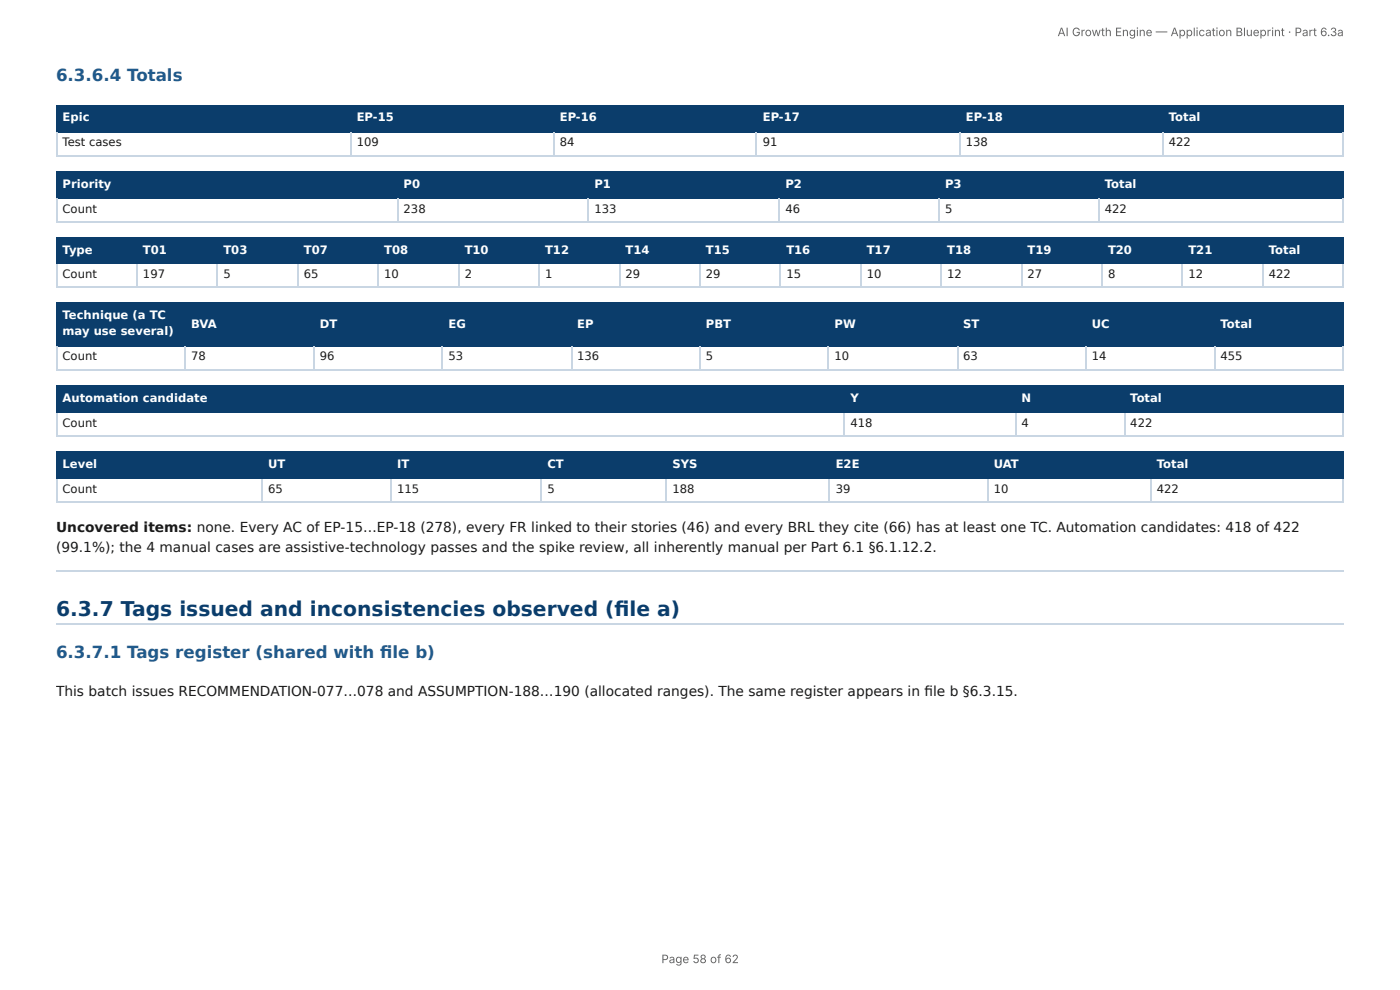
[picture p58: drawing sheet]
<svg xmlns="http://www.w3.org/2000/svg" width="297mm" height="210mm" viewBox="0 0 297 210" stroke-linecap="round" stroke-linejoin="round" font-family="sans-serif">
<defs><g id="words">
<text font-size="4.3" fill="#0b3d6b" x="11.9" y="130.8">6.3.7 Tags issued and inconsistencies observed (fi le a)</text>
<g font-size="3.5" fill="#1f5a8c">
<text x="11.9" y="17.2">6.3.6.4 Totals</text>
<text x="11.9" y="139.8">6.3.7.1 Tags register (shared with fi le b)</text>
</g>
<g font-size="2.9" fill="#1a1a1a">
<text x="11.9" y="113">Uncovered items: none. Every AC of EP-15…EP-18 (278), every FR linked to their stories (46) and every BRL they cite (66) has at least one TC. Automation candidates: 418 of 422</text>
<text x="11.9" y="117.2">(99.1%); the 4 manual cases are assistive-technology passes and the spike review, all inherently manual per Part 6.1 §6.1.12.2.</text>
<text x="11.9" y="147.9">This batch issues RECOMMENDATION-077…078 and ASSUMPTION-188…190 (allocated ranges). The same register appears in fi le b §6.3.15.</text>
</g>
<g font-size="2.5" fill="#666">
<text x="224.6" y="7.7">AI Growth Engine — Application Blueprint · Part 6.3a</text>
<text x="140.5" y="204.5">Page 58 of 62</text>
</g>
<g font-size="2.5" fill="#fff">
<text x="13.3" y="25.8">Epic</text>
<text x="75.8" y="25.8">EP-15</text>
<text x="118.9" y="25.8">EP-16</text>
<text x="162" y="25.8">EP-17</text>
<text x="205.1" y="25.8">EP-18</text>
<text x="248.3" y="25.8">Total</text>
<text x="13.3" y="39.8">Priority</text>
<text x="85.7" y="39.8">P0</text>
<text x="126.3" y="39.8">P1</text>
<text x="166.8" y="39.8">P2</text>
<text x="200.7" y="39.8">P3</text>
<text x="234.7" y="39.8">Total</text>
<text x="13.3" y="53.9">Type</text>
<text x="30.4" y="53.9">T01</text>
<text x="47.5" y="53.9">T03</text>
<text x="64.5" y="53.9">T07</text>
<text x="81.6" y="53.9">T08</text>
<text x="98.7" y="53.9">T10</text>
<text x="115.8" y="53.9">T12</text>
<text x="132.9" y="53.9">T14</text>
<text x="149.9" y="53.9">T15</text>
<text x="167" y="53.9">T16</text>
<text x="184.1" y="53.9">T17</text>
<text x="201.2" y="53.9">T18</text>
<text x="218.3" y="53.9">T19</text>
<text x="235.3" y="53.9">T20</text>
<text x="252.4" y="53.9">T21</text>
<text x="269.5" y="53.9">Total</text>
<text x="13.3" y="67.8">Technique (a TC</text>
<text x="13.3" y="71.2">may use several)</text>
<text x="40.6" y="69.6">BVA</text>
<text x="67.9" y="69.6">DT</text>
<text x="95.3" y="69.6">EG</text>
<text x="122.6" y="69.6">EP</text>
<text x="149.9" y="69.6">PBT</text>
<text x="177.2" y="69.6">PW</text>
<text x="204.6" y="69.6">ST</text>
<text x="231.9" y="69.6">UC</text>
<text x="259.2" y="69.6">Total</text>
<text x="13.3" y="85.3">Automation candidate</text>
<text x="180.7" y="85.3">Y</text>
<text x="217" y="85.3">N</text>
<text x="240.1" y="85.3">Total</text>
<text x="13.3" y="99.4">Level</text>
<text x="56.9" y="99.4">UT</text>
<text x="84.3" y="99.4">IT</text>
<text x="116.3" y="99.4">CT</text>
<text x="142.8" y="99.4">SYS</text>
<text x="177.5" y="99.4">E2E</text>
<text x="211.1" y="99.4">UAT</text>
<text x="245.7" y="99.4">Total</text>
</g>
<g font-size="2.5" fill="#1a1a1a">
<text x="13.3" y="31.1">Test cases</text>
<text x="75.8" y="31.1">109</text>
<text x="118.9" y="31.1">84</text>
<text x="162" y="31.1">91</text>
<text x="205.1" y="31.1">138</text>
<text x="248.3" y="31.1">422</text>
<text x="13.3" y="45.1">Count</text>
<text x="85.7" y="45.1">238</text>
<text x="126.3" y="45.1">133</text>
<text x="166.8" y="45.1">46</text>
<text x="200.7" y="45.1">5</text>
<text x="234.7" y="45.1">422</text>
<text x="13.3" y="59">Count</text>
<text x="30.4" y="59">197</text>
<text x="47.5" y="59">5</text>
<text x="64.5" y="59">65</text>
<text x="81.6" y="59">10</text>
<text x="98.7" y="59">2</text>
<text x="115.8" y="59">1</text>
<text x="132.9" y="59">29</text>
<text x="149.9" y="59">29</text>
<text x="167" y="59">15</text>
<text x="184.1" y="59">10</text>
<text x="201.2" y="59">12</text>
<text x="218.3" y="59">27</text>
<text x="235.3" y="59">8</text>
<text x="252.4" y="59">12</text>
<text x="269.5" y="59">422</text>
<text x="13.3" y="76.5">Count</text>
<text x="40.6" y="76.5">78</text>
<text x="67.9" y="76.5">96</text>
<text x="95.3" y="76.5">53</text>
<text x="122.6" y="76.5">136</text>
<text x="149.9" y="76.5">5</text>
<text x="177.2" y="76.5">10</text>
<text x="204.6" y="76.5">63</text>
<text x="231.9" y="76.5">14</text>
<text x="259.2" y="76.5">455</text>
<text x="13.3" y="90.6">Count</text>
<text x="180.7" y="90.6">418</text>
<text x="217" y="90.6">4</text>
<text x="240.1" y="90.6">422</text>
<text x="13.3" y="104.7">Count</text>
<text x="56.9" y="104.7">65</text>
<text x="84.3" y="104.7">115</text>
<text x="116.3" y="104.7">5</text>
<text x="142.8" y="104.7">188</text>
<text x="177.5" y="104.7">39</text>
<text x="211.1" y="104.7">10</text>
<text x="245.7" y="104.7">422</text>
</g>
</g></defs>
<g fill="#0b3d6b">
<path d="M12.1 22.3h62.4v5.5h-62.4z"/>
<path d="M74.5 22.3h43.1v5.5h-43.1z"/>
<path d="M117.6 22.3h43.2v5.5h-43.2z"/>
<path d="M160.8 22.3h43.1v5.5h-43.1z"/>
<path d="M203.9 22.3h43v5.5h-43z"/>
<path d="M246.9 22.3h38.5v5.5h-38.5z"/>
</g>
<path d="M11.9 22.4h273.5M11.9 28h273.5M12 22.3v5.8M74.6 22.3v5.8M117.7 22.3v5.8M160.7 22.3v5.8M203.8 22.3v5.8M247 22.3v5.8" fill="none" stroke="#0b3d6b" stroke-width=".23"/>
<path d="M285.3 22.3v5.8" fill="none" stroke="#0b3d6b" stroke-width=".21"/>
<path d="M11.9 33h273.5M12 28.1v5M74.6 28.1v5M117.7 28.1v5M160.7 28.1v5M203.8 28.1v5M247 28.1v5" fill="none" stroke="#c9d6e3" stroke-width=".23"/>
<path d="M285.3 28.1v5" fill="none" stroke="#c9d6e3" stroke-width=".21"/>
<g fill="#0b3d6b">
<path d="M12.1 36.4h72.3v5.5h-72.3z"/>
<path d="M84.4 36.4h40.6v5.5h-40.6z"/>
<path d="M125 36.4h40.6v5.5h-40.6z"/>
<path d="M165.6 36.4h34v5.5h-34z"/>
<path d="M199.6 36.4h33.9v5.5h-33.9z"/>
<path d="M233.5 36.4h51.9v5.5h-51.9z"/>
</g>
<path d="M11.9 36.5h273.5M12 36.4v5.7M84.5 36.4v5.7M124.9 36.4v5.7M165.5 36.4v5.7M199.4 36.4v5.7M233.4 36.4v5.7M11.9 42h273.5" fill="none" stroke="#0b3d6b" stroke-width=".23"/>
<path d="M285.3 36.4v5.7" fill="none" stroke="#0b3d6b" stroke-width=".21"/>
<path d="M11.9 47.1h273.5M12 42.1v5.1M84.5 42.1v5.1M124.9 42.1v5.1M165.5 42.1v5.1M199.4 42.1v5.1M233.4 42.1v5.1" fill="none" stroke="#c9d6e3" stroke-width=".23"/>
<path d="M285.3 42.1v5.1" fill="none" stroke="#c9d6e3" stroke-width=".21"/>
<g fill="#0b3d6b">
<path d="M12.1 50.5h17.1v5.5h-17.1z"/>
<path d="M29.2 50.5h17.1v5.5h-17.1z"/>
<path d="M46.3 50.5h17.1v5.5h-17.1z"/>
<path d="M63.4 50.5h17.1v5.5h-17.1z"/>
<path d="M80.5 50.5h17v5.5h-17z"/>
<path d="M97.5 50.5h17.1v5.5h-17.1z"/>
<path d="M114.6 50.5h17.1v5.5h-17.1z"/>
<path d="M131.7 50.5h17.1v5.5h-17.1z"/>
<path d="M148.8 50.5h17.1v5.5h-17.1z"/>
<path d="M165.9 50.5h17v5.5h-17z"/>
<path d="M182.9 50.5h17.1v5.5h-17.1z"/>
<path d="M200 50.5h17.1v5.5h-17.1z"/>
<path d="M217.1 50.5h17.1v5.5h-17.1z"/>
<path d="M234.2 50.5h17.1v5.5h-17.1z"/>
<path d="M251.3 50.5h17v5.5h-17z"/>
<path d="M268.3 50.5h17.1v5.5h-17.1z"/>
</g>
<g fill="none" stroke="#0b3d6b" stroke-width=".23">
<path d="M11.9 50.6h273.5M11.9 55.9h273.5M12 50.5v5.5M29.1 50.5v5.5M46.2 50.5v5.5M63.3 50.5v5.5M80.3 50.5v5.5M97.4 50.5v5.5M114.5 50.5v5.5M131.6 50.5v5.5M148.7 50.5v5.5M165.7 50.5v5.5"/>
<path d="M182.8 50.5v5.5M199.9 50.5v5.5M217 50.5v5.5M234.1 50.5v5.5M251.1 50.5v5.5M268.2 50.5v5.5"/>
</g>
<path d="M285.3 50.5v5.5" fill="none" stroke="#0b3d6b" stroke-width=".21"/>
<g fill="none" stroke="#c9d6e3" stroke-width=".23">
<path d="M12 56v5.1M29.1 56v5.1M46.2 56v5.1M63.3 56v5.1M80.3 56v5.1M97.4 56v5.1M114.5 56v5.1M131.6 56v5.1M148.7 56v5.1M165.7 56v5.1M182.8 56v5.1M199.9 56v5.1"/>
<path d="M217 56v5.1M234.1 56v5.1M251.1 56v5.1M268.2 56v5.1M11.9 61h273.5"/>
</g>
<path d="M285.3 56v5.1" fill="none" stroke="#c9d6e3" stroke-width=".21"/>
<g fill="#0b3d6b">
<path d="M12.1 64.5h27.3v9h-27.3z"/>
<path d="M39.4 64.5h27.2v9h-27.2z"/>
<path d="M66.6 64.5h27.5v9h-27.5z"/>
<path d="M94.1 64.5h27.2v9h-27.2z"/>
<path d="M121.3 64.5h27.2v9h-27.2z"/>
<path d="M148.5 64.5h27.5v9h-27.5z"/>
<path d="M176 64.5h27.3v9h-27.3z"/>
<path d="M203.3 64.5h27.4v9h-27.4z"/>
<path d="M230.7 64.5h27.3v9h-27.3z"/>
<path d="M258 64.5h27.4v9h-27.4z"/>
</g>
<path d="M11.9 64.4h273.5M11.9 73.4h273.5M12 64.3v9.2M39.3 64.3v9.2M66.7 64.3v9.2M94 64.3v9.2M121.4 64.3v9.2M148.7 64.3v9.2M175.9 64.3v9.2M203.4 64.3v9.2M230.6 64.3v9.2M258.1 64.3v9.2" fill="none" stroke="#0b3d6b" stroke-width=".23"/>
<path d="M285.3 64.3v9.2" fill="none" stroke="#0b3d6b" stroke-width=".21"/>
<path d="M11.9 78.5h273.5M12 73.5v5.1M39.3 73.5v5.1M66.7 73.5v5.1M94 73.5v5.1M121.4 73.5v5.1M148.7 73.5v5.1M175.9 73.5v5.1M203.4 73.5v5.1M230.6 73.5v5.1M258.1 73.5v5.1" fill="none" stroke="#c9d6e3" stroke-width=".23"/>
<path d="M285.3 73.5v5.1" fill="none" stroke="#c9d6e3" stroke-width=".21"/>
<g fill="#0b3d6b">
<path d="M12.1 82.1h167.4v5.5h-167.4z"/>
<path d="M179.5 82.1h36.2v5.5h-36.2z"/>
<path d="M215.7 82.1h23.1v5.5h-23.1z"/>
<path d="M238.8 82.1h46.6v5.5h-46.6z"/>
</g>
<path d="M11.9 82h273.5M11.9 87.5h273.5M12 81.8v5.8M179.4 81.8v5.8M215.8 81.8v5.8M238.9 81.8v5.8" fill="none" stroke="#0b3d6b" stroke-width=".23"/>
<path d="M285.3 81.8v5.8" fill="none" stroke="#0b3d6b" stroke-width=".21"/>
<path d="M11.9 92.6h273.5M12 87.6v5.1M179.4 87.6v5.1M215.8 87.6v5.1M238.9 87.6v5.1" fill="none" stroke="#c9d6e3" stroke-width=".23"/>
<path d="M285.3 87.6v5.1" fill="none" stroke="#c9d6e3" stroke-width=".21"/>
<g fill="#0b3d6b">
<path d="M12.1 96.2h43.7v5.5h-43.7z"/>
<path d="M55.8 96.2h27.2v5.5h-27.2z"/>
<path d="M83 96.2h32.1v5.5h-32.1z"/>
<path d="M115.1 96.2h26.5v5.5h-26.5z"/>
<path d="M141.6 96.2h34.6v5.5h-34.6z"/>
<path d="M176.2 96.2h33.5v5.5h-33.5z"/>
<path d="M209.7 96.2h34.6v5.5h-34.6z"/>
<path d="M244.3 96.2h41.1v5.5h-41.1z"/>
</g>
<path d="M11.9 96h273.5M12 95.9v5.8M55.6 95.9v5.8M83.1 95.9v5.8M115 95.9v5.8M141.5 95.9v5.8M176.1 95.9v5.8M209.8 95.9v5.8M244.5 95.9v5.8M11.9 101.6h273.5" fill="none" stroke="#0b3d6b" stroke-width=".23"/>
<path d="M285.3 95.9v5.8" fill="none" stroke="#0b3d6b" stroke-width=".21"/>
<path d="M11.9 106.7h273.5M12 101.7v5.1M55.6 101.7v5.1M83.1 101.7v5.1M115 101.7v5.1M141.5 101.7v5.1M176.1 101.7v5.1M209.8 101.7v5.1M244.5 101.7v5.1M11.9 121.2h273.5M11.9 132.5h273.5" fill="none" stroke="#c9d6e3" stroke-width=".23"/>
<path d="M285.3 101.7v5.1" fill="none" stroke="#c9d6e3" stroke-width=".21"/>
<use href="#words"/>
</svg>
